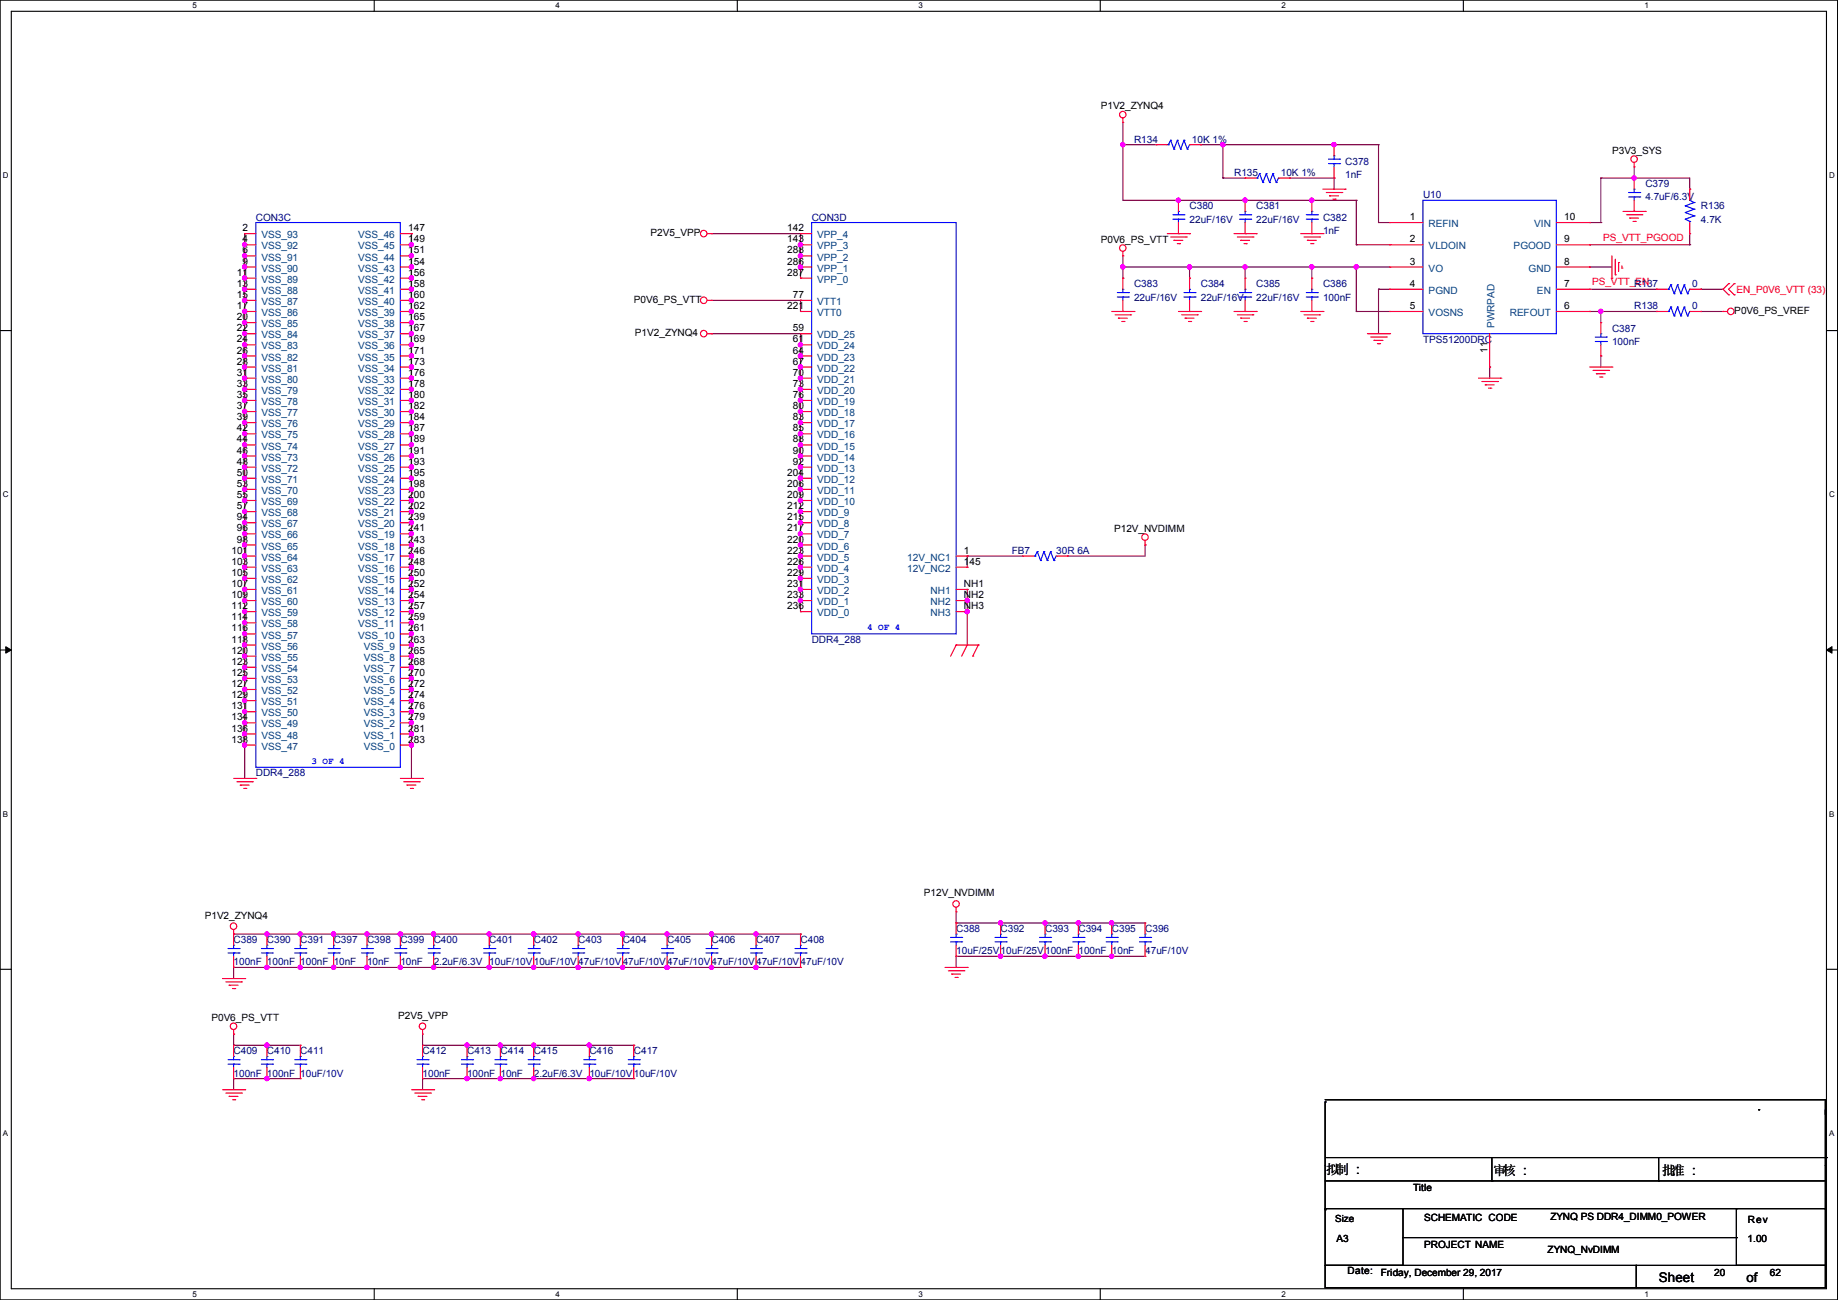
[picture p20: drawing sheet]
<svg xmlns="http://www.w3.org/2000/svg" width="420mm" height="297mm" viewBox="0 0 420 297" stroke-linecap="round" stroke-linejoin="round" font-family="sans-serif">
<defs><g id="words">
<g font-size="3">
<text x="303.1" y="268.2">拟制 :::</text>
<text x="303.1" y="268.2">拟制</text>
<text x="341.2" y="268.5">审核 :::</text>
<text x="341.2" y="268.5">审核</text>
<text x="379.8" y="268.5">批准 :::</text>
<text x="379.8" y="268.5">批准</text>
<text x="379" y="292.9">Sheet</text>
<text x="399.1" y="292.8">of</text>
</g>
<g font-size="2.3">
<text x="251.5" y="25">P1V2_ZYNQ4</text>
<text x="368.4" y="35.1">P3V3_SYS</text>
<text x="55.4" y="52.8">2</text>
<text x="93.3" y="52.8">147</text>
<text x="148.6" y="53.9">P2V5_VPP</text>
<text x="179.9" y="52.8">142</text>
<text x="322.1" y="50.3">1</text>
<text x="357.4" y="50.3">10</text>
<text x="55.4" y="57.9">6</text>
<text x="55.4" y="55.4">4</text>
<text x="93.3" y="57.9">151</text>
<text x="93.3" y="55.4">149</text>
<text x="179.9" y="55.4">143</text>
<text x="179.9" y="57.9">288</text>
<text x="251.5" y="55.5">P0V6_PS_VTT</text>
<text x="322.1" y="55.4">2</text>
<text x="357.4" y="55.4">9</text>
<text x="54.1" y="65.5">13</text>
<text x="54.1" y="63">11</text>
<text x="55.4" y="60.5">9</text>
<text x="93.3" y="65.5">158</text>
<text x="93.3" y="63">156</text>
<text x="93.3" y="60.5">154</text>
<text x="179.9" y="63">287</text>
<text x="179.9" y="60.5">286</text>
<text x="322.1" y="65.5">4</text>
<text x="322.1" y="60.5">3</text>
<text x="357.4" y="65.5">7</text>
<text x="357.4" y="60.5">8</text>
<text x="54.1" y="70.6">17</text>
<text x="54.1" y="68.1">15</text>
<text x="93.3" y="70.6">162</text>
<text x="93.3" y="68.1">160</text>
<text x="144.8" y="69.2">P0V6_PS_VTT</text>
<text x="179.9" y="70.6">221</text>
<text x="181.2" y="68.1">77</text>
<text x="322.1" y="70.6">5</text>
<text x="357.4" y="70.6">6</text>
<text x="396.3" y="71.7">P0V6_PS_VREF</text>
<text x="54.1" y="75.7">22</text>
<text x="54.1" y="73.2">20</text>
<text x="93.3" y="75.7">167</text>
<text x="93.3" y="73.2">165</text>
<text x="145.1" y="76.8">P1V2_ZYNQ4</text>
<text x="181.2" y="75.7">59</text>
<text x="54.1" y="83.3">28</text>
<text x="54.1" y="80.8">26</text>
<text x="54.1" y="78.2">24</text>
<text x="93.3" y="83.3">173</text>
<text x="93.3" y="80.8">171</text>
<text x="93.3" y="78.2">169</text>
<text x="181.2" y="83.3">67</text>
<text x="181.2" y="80.8">64</text>
<text x="181.2" y="78.2">61</text>
<text x="339.9" y="80.6" transform="rotate(-90 339.9 80.6)">11</text>
<text x="54.1" y="88.4">33</text>
<text x="54.1" y="85.9">31</text>
<text x="93.3" y="88.4">178</text>
<text x="93.3" y="85.9">176</text>
<text x="181.2" y="88.4">73</text>
<text x="181.2" y="85.9">70</text>
<text x="54.1" y="93.5">37</text>
<text x="54.1" y="90.9">35</text>
<text x="93.3" y="93.5">182</text>
<text x="93.3" y="90.9">180</text>
<text x="181.2" y="93.5">80</text>
<text x="181.2" y="90.9">76</text>
<text x="54.1" y="101.1">44</text>
<text x="54.1" y="98.6">42</text>
<text x="54.1" y="96">39</text>
<text x="93.3" y="101.1">189</text>
<text x="93.3" y="98.6">187</text>
<text x="93.3" y="96">184</text>
<text x="181.2" y="101.1">88</text>
<text x="181.2" y="98.6">85</text>
<text x="181.2" y="96">83</text>
<text x="54.1" y="106.2">48</text>
<text x="54.1" y="103.6">46</text>
<text x="93.3" y="106.2">193</text>
<text x="93.3" y="103.6">191</text>
<text x="181.2" y="106.2">92</text>
<text x="181.2" y="103.6">90</text>
<text x="54.1" y="113.8">55</text>
<text x="54.1" y="111.3">53</text>
<text x="54.1" y="108.7">50</text>
<text x="93.3" y="113.8">200</text>
<text x="93.3" y="111.3">198</text>
<text x="93.3" y="108.7">195</text>
<text x="179.9" y="113.8">209</text>
<text x="179.9" y="111.3">206</text>
<text x="179.9" y="108.7">204</text>
<text x="54.1" y="118.9">94</text>
<text x="54.1" y="116.3">57</text>
<text x="93.3" y="118.9">239</text>
<text x="93.3" y="116.3">202</text>
<text x="179.9" y="118.9">215</text>
<text x="179.9" y="116.3">212</text>
<text x="54.1" y="124">98</text>
<text x="54.1" y="121.4">96</text>
<text x="93.3" y="124">243</text>
<text x="93.3" y="121.4">241</text>
<text x="179.9" y="124">220</text>
<text x="179.9" y="121.4">217</text>
<text x="254.6" y="121.5">P12V_NVDIMM</text>
<text x="52.9" y="131.6">105</text>
<text x="52.9" y="129">103</text>
<text x="52.9" y="126.5">101</text>
<text x="93.3" y="131.6">250</text>
<text x="93.3" y="129">248</text>
<text x="93.3" y="126.5">246</text>
<text x="179.9" y="131.6">229</text>
<text x="179.9" y="129">226</text>
<text x="179.9" y="126.5">223</text>
<text x="220.3" y="126.5">1</text>
<text x="220.3" y="129">145</text>
<text x="52.9" y="136.7">109</text>
<text x="52.9" y="134.1">107</text>
<text x="93.3" y="136.7">254</text>
<text x="93.3" y="134.1">252</text>
<text x="179.9" y="136.7">233</text>
<text x="179.9" y="134.1">231</text>
<text x="220.3" y="134.1">NH1</text>
<text x="220.3" y="136.7">NH2</text>
<text x="52.9" y="141.7">114</text>
<text x="52.9" y="139.2">112</text>
<text x="93.3" y="141.7">259</text>
<text x="93.3" y="139.2">257</text>
<text x="179.9" y="139.2">236</text>
<text x="220.3" y="139.2">NH3</text>
<text x="52.9" y="149.4">120</text>
<text x="52.9" y="146.8">118</text>
<text x="52.9" y="144.3">116</text>
<text x="93.3" y="149.4">265</text>
<text x="93.3" y="146.8">263</text>
<text x="93.3" y="144.3">261</text>
<text x="52.9" y="154.4">125</text>
<text x="52.9" y="151.9">123</text>
<text x="93.3" y="154.4">270</text>
<text x="93.3" y="151.9">268</text>
<text x="52.9" y="159.5">129</text>
<text x="52.9" y="157">127</text>
<text x="93.3" y="159.5">274</text>
<text x="93.3" y="157">272</text>
<text x="52.9" y="167.1">136</text>
<text x="52.9" y="164.6">134</text>
<text x="52.9" y="162.1">131</text>
<text x="93.3" y="167.1">281</text>
<text x="93.3" y="164.6">279</text>
<text x="93.3" y="162.1">276</text>
<text x="52.9" y="169.7">138</text>
<text x="93.3" y="169.7">283</text>
<text x="46.8" y="209.9">P1V2_ZYNQ4</text>
<text x="211.1" y="204.8">P12V_NVDIMM</text>
<text x="48.3" y="233.3">P0V6_PS_VTT</text>
<text x="91" y="232.7">P2V5_VPP</text>
<text x="322.9" y="272.1">Title</text>
<text x="325.4" y="279">SCHEMATIC CODE</text>
<text x="354.3" y="278.7">ZYNQ PS DDR4_DIMM0_POWER</text>
<text x="399.4" y="279.5">Rev</text>
<text x="305.4" y="283.8">A3</text>
<text x="325.4" y="285.1">PROJECT NAME</text>
<text x="353.6" y="286.3">ZYNQ_NvDIMM</text>
<text x="399.4" y="283.8">1.00</text>
<text x="307.9" y="291.2">Date:</text>
<text x="315.5" y="291.4">Friday, December 29, 2017</text>
<text x="391.7" y="291.4">20</text>
<text x="404.4" y="291.4">62</text>
</g>
<g font-size="2.3" fill="#000080">
<text x="259.1" y="32.6">R134</text>
<text x="272.3" y="32.6">10K 1%</text>
<text x="282" y="40.2">R135</text>
<text x="292.7" y="40.2">10K 1%</text>
<text x="307.4" y="37.7">C378</text>
<text x="307.4" y="40.7">1nF</text>
<text x="271.8" y="47.8">C380</text>
<text x="287.1" y="47.8">C381</text>
<text x="325.2" y="45.3">U10</text>
<text x="376" y="42.8">C379</text>
<text x="376" y="45.8">4.7uF/6.3V</text>
<text x="388.7" y="47.8">R136</text>
<text x="58.5" y="50.4">CON3C</text>
<text x="185.5" y="50.4">CON3D</text>
<text x="271.8" y="50.9">22uF/16V</text>
<text x="287.1" y="50.9">22uF/16V</text>
<text x="302.3" y="50.4">C382</text>
<text x="302.3" y="53.4">1nF</text>
<text x="388.7" y="50.9">4.7K</text>
<text x="259.1" y="65.6">C383</text>
<text x="274.4" y="65.6">C384</text>
<text x="287.1" y="65.6">C385</text>
<text x="302.3" y="65.6">C386</text>
<text x="373.4" y="65.6">R137</text>
<text x="386.7" y="65.6">0</text>
<text x="259.1" y="68.7">22uF/16V</text>
<text x="274.4" y="68.7">22uF/16V</text>
<text x="287.1" y="68.7">22uF/16V</text>
<text x="302.3" y="68.7">100nF</text>
<text x="373.4" y="70.7">R138</text>
<text x="386.7" y="70.7">0</text>
<text x="368.4" y="75.8">C387</text>
<text x="325.2" y="78.3">TPS51200DRC</text>
<text x="368.4" y="78.8">100nF</text>
<text x="231.2" y="126.6">FB7</text>
<text x="241.4" y="126.6">30R 6A</text>
<text x="185.5" y="146.9">DDR4_288</text>
<text x="58.5" y="177.4">DDR4_288</text>
<text x="53.4" y="215.5">C389</text>
<text x="61" y="215.5">C390</text>
<text x="68.6" y="215.5">C391</text>
<text x="76.2" y="215.5">C397</text>
<text x="83.9" y="215.5">C398</text>
<text x="91.5" y="215.5">C399</text>
<text x="99.1" y="215.5">C400</text>
<text x="111.8" y="215.5">C401</text>
<text x="122" y="215.5">C402</text>
<text x="132.1" y="215.5">C403</text>
<text x="142.3" y="215.5">C404</text>
<text x="152.5" y="215.5">C405</text>
<text x="162.6" y="215.5">C406</text>
<text x="172.8" y="215.5">C407</text>
<text x="182.9" y="215.5">C408</text>
<text x="218.5" y="212.9">C388</text>
<text x="228.7" y="212.9">C392</text>
<text x="238.8" y="212.9">C393</text>
<text x="246.4" y="212.9">C394</text>
<text x="254.1" y="212.9">C395</text>
<text x="261.7" y="212.9">C396</text>
<text x="53.4" y="220.6">100nF</text>
<text x="61" y="220.6">100nF</text>
<text x="68.6" y="220.6">100nF</text>
<text x="76.2" y="220.6">10nF</text>
<text x="83.9" y="220.6">10nF</text>
<text x="91.5" y="220.6">10nF</text>
<text x="99.1" y="220.6">2.2uF/6.3V</text>
<text x="111.8" y="220.6">10uF/10V</text>
<text x="122" y="220.6">10uF/10V</text>
<text x="132.1" y="220.6">47uF/10V</text>
<text x="142.3" y="220.6">47uF/10V</text>
<text x="152.5" y="220.6">47uF/10V</text>
<text x="162.6" y="220.6">47uF/10V</text>
<text x="172.8" y="220.6">47uF/10V</text>
<text x="182.9" y="220.6">47uF/10V</text>
<text x="218.5" y="218">10uF/25V</text>
<text x="228.7" y="218">10uF/25V</text>
<text x="238.8" y="218">100nF</text>
<text x="246.4" y="218">100nF</text>
<text x="254.1" y="218">10nF</text>
<text x="261.7" y="218">47uF/10V</text>
<text x="53.4" y="240.9">C409</text>
<text x="53.4" y="246">100nF</text>
<text x="61" y="240.9">C410</text>
<text x="61" y="246">100nF</text>
<text x="68.6" y="240.9">C411</text>
<text x="68.6" y="246">10uF/10V</text>
<text x="96.6" y="240.9">C412</text>
<text x="96.6" y="246">100nF</text>
<text x="106.7" y="240.9">C413</text>
<text x="106.7" y="246">100nF</text>
<text x="114.4" y="240.9">C414</text>
<text x="114.4" y="246">10nF</text>
<text x="122" y="240.9">C415</text>
<text x="122" y="246">2.2uF/6.3V</text>
<text x="134.7" y="240.9">C416</text>
<text x="134.7" y="246">10uF/10V</text>
<text x="144.8" y="240.9">C417</text>
<text x="144.8" y="246">10uF/10V</text>
</g>
<g font-size="2.3" fill="#004080">
<text x="326.5" y="51.9">REFIN</text>
<text x="350.6" y="51.9">VIN</text>
<text x="59.7" y="59.5">VSS_91</text>
<text x="59.7" y="57">VSS_92</text>
<text x="59.7" y="54.4">VSS_93</text>
<text x="81.8" y="59.5">VSS_44</text>
<text x="81.8" y="57">VSS_45</text>
<text x="81.8" y="54.4">VSS_46</text>
<text x="186.7" y="54.4">VPP_4</text>
<text x="186.7" y="57">VPP_3</text>
<text x="186.7" y="59.5">VPP_2</text>
<text x="326.5" y="57">VLDOIN</text>
<text x="345.9" y="57">PGOOD</text>
<text x="59.7" y="64.6">VSS_89</text>
<text x="59.7" y="62.1">VSS_90</text>
<text x="81.8" y="64.6">VSS_42</text>
<text x="81.8" y="62.1">VSS_43</text>
<text x="186.7" y="64.6">VPP_0</text>
<text x="186.7" y="62.1">VPP_1</text>
<text x="326.5" y="62.1">VO</text>
<text x="349.3" y="62.1">GND</text>
<text x="59.7" y="69.7">VSS_87</text>
<text x="59.7" y="67.1">VSS_88</text>
<text x="81.8" y="69.7">VSS_40</text>
<text x="81.8" y="67.1">VSS_41</text>
<text x="186.7" y="69.7">VTT1</text>
<text x="326.5" y="67.1">PGND</text>
<text x="351.2" y="67.1">EN</text>
<text x="59.7" y="77.3">VSS_84</text>
<text x="59.7" y="74.8">VSS_85</text>
<text x="59.7" y="72.2">VSS_86</text>
<text x="81.8" y="77.3">VSS_37</text>
<text x="81.8" y="74.8">VSS_38</text>
<text x="81.8" y="72.2">VSS_39</text>
<text x="186.7" y="72.2">VTT0</text>
<text x="186.7" y="77.3">VDD_25</text>
<text x="326.5" y="72.2">VOSNS</text>
<text x="341.5" y="75" transform="rotate(-90 341.5 75)">PWRPAD</text>
<text x="345" y="72.2">REFOUT</text>
<text x="59.7" y="82.4">VSS_82</text>
<text x="59.7" y="79.8">VSS_83</text>
<text x="81.8" y="82.4">VSS_35</text>
<text x="81.8" y="79.8">VSS_36</text>
<text x="186.7" y="82.4">VDD_23</text>
<text x="186.7" y="79.8">VDD_24</text>
<text x="59.7" y="87.5">VSS_80</text>
<text x="59.7" y="84.9">VSS_81</text>
<text x="81.8" y="87.5">VSS_33</text>
<text x="81.8" y="84.9">VSS_34</text>
<text x="186.7" y="87.5">VDD_21</text>
<text x="186.7" y="84.9">VDD_22</text>
<text x="59.7" y="95.1">VSS_77</text>
<text x="59.7" y="92.5">VSS_78</text>
<text x="59.7" y="90">VSS_79</text>
<text x="81.8" y="95.1">VSS_30</text>
<text x="81.8" y="92.5">VSS_31</text>
<text x="81.8" y="90">VSS_32</text>
<text x="186.7" y="95.1">VDD_18</text>
<text x="186.7" y="92.5">VDD_19</text>
<text x="186.7" y="90">VDD_20</text>
<text x="59.7" y="100.2">VSS_75</text>
<text x="59.7" y="97.6">VSS_76</text>
<text x="81.8" y="100.2">VSS_28</text>
<text x="81.8" y="97.6">VSS_29</text>
<text x="186.7" y="100.2">VDD_16</text>
<text x="186.7" y="97.6">VDD_17</text>
<text x="59.7" y="107.8">VSS_72</text>
<text x="59.7" y="105.2">VSS_73</text>
<text x="59.7" y="102.7">VSS_74</text>
<text x="81.8" y="107.8">VSS_25</text>
<text x="81.8" y="105.2">VSS_26</text>
<text x="81.8" y="102.7">VSS_27</text>
<text x="186.7" y="107.8">VDD_13</text>
<text x="186.7" y="105.2">VDD_14</text>
<text x="186.7" y="102.7">VDD_15</text>
<text x="59.7" y="112.9">VSS_70</text>
<text x="59.7" y="110.3">VSS_71</text>
<text x="81.8" y="112.9">VSS_23</text>
<text x="81.8" y="110.3">VSS_24</text>
<text x="186.7" y="112.9">VDD_11</text>
<text x="186.7" y="110.3">VDD_12</text>
<text x="59.7" y="117.9">VSS_68</text>
<text x="59.7" y="115.4">VSS_69</text>
<text x="81.8" y="117.9">VSS_21</text>
<text x="81.8" y="115.4">VSS_22</text>
<text x="186.7" y="117.9">VDD_9</text>
<text x="186.7" y="115.4">VDD_10</text>
<text x="59.7" y="125.6">VSS_65</text>
<text x="59.7" y="123">VSS_66</text>
<text x="59.7" y="120.5">VSS_67</text>
<text x="81.8" y="125.6">VSS_18</text>
<text x="81.8" y="123">VSS_19</text>
<text x="81.8" y="120.5">VSS_20</text>
<text x="186.7" y="125.6">VDD_6</text>
<text x="186.7" y="123">VDD_7</text>
<text x="186.7" y="120.5">VDD_8</text>
<text x="59.7" y="130.6">VSS_63</text>
<text x="59.7" y="128.1">VSS_64</text>
<text x="81.8" y="130.6">VSS_16</text>
<text x="81.8" y="128.1">VSS_17</text>
<text x="186.7" y="130.6">VDD_4</text>
<text x="186.7" y="128.1">VDD_5</text>
<text x="207.3" y="128.1">12V_NC1</text>
<text x="207.3" y="130.6">12V_NC2</text>
<text x="59.7" y="135.7">VSS_61</text>
<text x="59.7" y="133.2">VSS_62</text>
<text x="81.8" y="135.7">VSS_14</text>
<text x="81.8" y="133.2">VSS_15</text>
<text x="186.7" y="135.7">VDD_2</text>
<text x="186.7" y="133.2">VDD_3</text>
<text x="212.7" y="135.7">NH1</text>
<text x="59.7" y="143.3">VSS_58</text>
<text x="59.7" y="140.8">VSS_59</text>
<text x="59.7" y="138.3">VSS_60</text>
<text x="81.8" y="143.3">VSS_11</text>
<text x="81.8" y="140.8">VSS_12</text>
<text x="81.8" y="138.3">VSS_13</text>
<text x="186.7" y="140.8">VDD_0</text>
<text x="186.7" y="138.3">VDD_1</text>
<text x="212.7" y="138.3">NH2</text>
<text x="212.7" y="140.8">NH3</text>
<text x="59.7" y="148.4">VSS_56</text>
<text x="59.7" y="145.9">VSS_57</text>
<text x="81.8" y="145.9">VSS_10</text>
<text x="83.1" y="148.4">VSS_9</text>
<text x="59.7" y="153.5">VSS_54</text>
<text x="59.7" y="151">VSS_55</text>
<text x="83.1" y="153.5">VSS_7</text>
<text x="83.1" y="151">VSS_8</text>
<text x="59.7" y="161.1">VSS_51</text>
<text x="59.7" y="158.6">VSS_52</text>
<text x="59.7" y="156">VSS_53</text>
<text x="83.1" y="161.1">VSS_4</text>
<text x="83.1" y="158.6">VSS_5</text>
<text x="83.1" y="156">VSS_6</text>
<text x="59.7" y="166.2">VSS_49</text>
<text x="59.7" y="163.7">VSS_50</text>
<text x="83.1" y="166.2">VSS_2</text>
<text x="83.1" y="163.7">VSS_3</text>
<text x="59.7" y="171.3">VSS_47</text>
<text x="59.7" y="168.7">VSS_48</text>
<text x="83.1" y="171.3">VSS_0</text>
<text x="83.1" y="168.7">VSS_1</text>
</g>
<g font-size="2.3" fill="#f00">
<text x="366.3" y="55">PS_VTT_PGOOD</text>
<text x="363.8" y="65.2">PS_VTT_EN</text>
<text x="396.8" y="66.9">EN_P0V6_VTT (33)</text>
</g>
<text font-size="2.2" x="305.1" y="279.2">Size</text>
<g font-size="2.1" fill="#00f">
<text x="198.1" y="144">4 OF 4</text>
<text x="71.2" y="174.5">3 OF 4</text>
</g>
<g font-size="1.8">
<text x="44" y="1.9">5</text>
<text x="127" y="1.9">4</text>
<text x="209.9" y="1.9">3</text>
<text x="292.9" y="1.9">2</text>
<text x="375.8" y="1.9">1</text>
<text x=".7" y="40.6">D</text>
<text x="418" y="40.6">D</text>
<text x=".7" y="113.6">C</text>
<text x="418" y="113.6">C</text>
<text x=".7" y="186.6">B</text>
<text x="418" y="186.6">B</text>
<text x=".7" y="259.5">A</text>
<text x="418" y="259.5">A</text>
<text x="44" y="296.3">5</text>
<text x="127" y="296.3">4</text>
<text x="209.9" y="296.3">3</text>
<text x="292.9" y="296.3">2</text>
<text x="375.8" y="296.3">1</text>
</g>
</g></defs>
<path d="M0 0h419.9v297h-419.9zM2.6 2.6h414.8v291.8h-414.8z" fill="none" stroke="#000" stroke-width=".25"/>
<g fill="#fff">
<path d="M44 .3h1v2h-1z"/>
<path d="M44 294.7h1v2h-1z"/>
</g>
<path d="M85.5 0v2.6M85.5 294.4v2.6" fill="none" stroke="#000" stroke-width=".25"/>
<g fill="#fff">
<path d="M127 .3h.9v2h-.9z"/>
<path d="M127 294.7h.9v2h-.9z"/>
</g>
<path d="M168.5 0v2.6M168.5 294.4v2.6" fill="none" stroke="#000" stroke-width=".25"/>
<g fill="#fff">
<path d="M209.9 .3h1v2h-1z"/>
<path d="M209.9 294.7h1v2h-1z"/>
</g>
<path d="M251.4 0v2.6M251.4 294.4v2.6" fill="none" stroke="#000" stroke-width=".25"/>
<g fill="#fff">
<path d="M292.9 .3h.9v2h-.9z"/>
<path d="M292.9 294.7h.9v2h-.9z"/>
</g>
<path d="M334.4 0v2.6M334.4 294.4v2.6" fill="none" stroke="#000" stroke-width=".25"/>
<g fill="#fff">
<path d="M375.8 .3h1v2h-1z"/>
<path d="M375.8 294.7h1v2h-1z"/>
<path d="M.7 39h1.2v2h-1.2z"/>
<path d="M418 39h1.3v2h-1.3z"/>
<path d="M.7 112h1.2v2h-1.2z"/>
<path d="M418 112h1.3v2h-1.3z"/>
</g>
<path d="M0 75.5h2.6M417.4 75.5h2.5" fill="none" stroke="#000" stroke-width=".25"/>
<g fill="#fff">
<path d="M.7 185h1.2v1.9h-1.2z"/>
<path d="M418 185h1.2v1.9h-1.2z"/>
</g>
<path d="M0 148.5h2.6M417.4 148.5h2.5" fill="none" stroke="#000" stroke-width=".25"/>
<path d="M1.3 147.7l1.3 .8-1.3 .7zM417.4 148.5l1.2-.8v1.5z" fill="#000" stroke="#000" stroke-width=".23"/>
<g fill="#fff">
<path d="M.7 257.9h1.2v2h-1.2z"/>
<path d="M418 257.9h1.2v2h-1.2z"/>
</g>
<g fill="none" stroke="#000" stroke-width=".25">
<path d="M0 221.4h2.6M417.4 221.4h2.5M302.8 251.8h.1M302.8 251.8v24.6M302.8 251.2h114.3M401.9 253.5h.1M417.1 251.2h.1M417.1 251.2v24.9M302.8 276.1h17.8v13h-17.8zM302.8 276.4h.1M302.8 269.8h114.3M303.1 264.5h114.3"/>
<path d="M320.6 276.1h76.2M340.9 269.8h.1M340.9 264.5v5.3M379 269.8h.1M379 264.5v5.3M396.8 276.1h20.3v13h-20.3zM396.8 276.1h.1M417.1 269.8h.1M417.1 266.2h.1M417.1 276.1h.1M417.4 264.5h.1M302.8 289.1h71.1v5.1h-71.1z"/>
<path d="M320.6 282.7h76.2M373.9 289.1h43.2v5.1h-43.2zM396.8 282.7h.1"/>
</g>
<g fill="none" stroke="#800040" stroke-width=".25">
<path d="M256.6 33.1h.1M256.6 33.1h7.6M256.6 28v17.8h53.3M274.4 33.1h.1M274.4 33.1h40.6M279.4 33.1h.1M279.4 33.1v7.6M304.8 33.1h.1M315 33.1h.1M315 33.1v17.7M373.4 38.1v2.6M55.9 53.4h.1"/>
<path d="M55.9 55.9h.1M55.9 58.5h.1M55.9 53.4v124.4M94 53.4h.1M94 55.9h.1M94 58.5h.1M94 53.4v124.4M162.6 53.4h20.3M182.9 53.4h.1M182.9 55.9h.1M182.9 58.5h.1M182.9 53.4v10.1"/>
<path d="M256.6 58.5v5M269.3 45.8h.1M279.4 40.7h.1M279.4 40.7h5.1M284.5 45.8h.1M294.7 40.7h.1M294.7 40.7h10.1M299.8 45.8h.1M304.8 40.7h.1M304.8 40.7v2.5M309.9 55.9h.1M309.9 45.8h.1"/>
<path d="M309.9 55.9h7.6M309.9 45.8v10.1M315 50.8h.1M315 50.8h2.5M363.3 50.8h.1M363.3 55.9h.1M363.3 55.9h22.8M363.3 50.8h2.5M365.8 50.8h.1M365.8 40.7h.1M365.8 40.7h20.3v2.5M365.8 40.7v10.1"/>
<path d="M373.4 40.7h.1M386.1 43.2h.1M386.1 55.9h.1M386.1 53.4v2.5M55.9 61h.1M55.9 63.5h.1M55.9 66.1h.1M55.9 68.6h.1M55.9 71.2h.1M55.9 73.7h.1M55.9 76.2h.1M55.9 78.8h.1"/>
<path d="M94 61h.1M94 63.5h.1M94 66.1h.1M94 68.6h.1M94 71.2h.1M94 73.7h.1M94 76.2h.1M94 78.8h.1M162.6 76.2h.1M162.6 76.2h20.3M162.6 68.6h20.3M182.9 68.6h.1"/>
<path d="M182.9 76.2h.1M182.9 61h.1M182.9 78.8h.1M182.9 68.6v2.6M182.9 76.2v63.5M256.6 61h.1M256.6 63.5h.1M256.6 61h60.9M271.8 61h.1M271.8 63.5h.1M271.8 61v2.5M284.5 61h.1"/>
<path d="M284.5 61v2.5M299.8 61h.1M299.8 61v2.5M309.9 61h.1M309.9 71.2h.1M309.9 61v10.2M309.9 71.2h7.6M315 66.1h.1M315 66.1v10.1M315 66.1h2.5M363.3 71.2h.1M363.3 61h.1"/>
<path d="M363.3 61h5M363.3 71.2h15.2M363.3 66.1h15.2M365.8 71.2h.1M365.8 71.2v2.5M378.5 71.2h.1M378.5 66.1h.1M388.7 71.2h.1M388.7 66.1h.1M388.7 71.2h5M388.7 66.1h5M55.9 81.3h.1"/>
<path d="M55.9 83.9h.1M55.9 86.4h.1M55.9 88.9h.1M55.9 91.5h.1M55.9 94h.1M55.9 96.6h.1M55.9 99.1h.1M94 81.3h.1M94 83.9h.1M94 86.4h.1M94 88.9h.1M94 91.5h.1"/>
<path d="M94 94h.1M94 96.6h.1M94 99.1h.1M182.9 81.3h.1M182.9 83.9h.1M182.9 86.4h.1M182.9 88.9h.1M182.9 91.5h.1M182.9 94h.1M182.9 96.6h.1M182.9 99.1h.1M340.4 83.9h.1"/>
<path d="M340.4 83.9v2.5M365.8 81.3h.1M365.8 81.3v2.6M55.9 101.6h.1M55.9 104.2h.1M55.9 106.7h.1M55.9 109.3h.1M55.9 111.8h.1M55.9 114.3h.1M55.9 116.9h.1M55.9 119.4h.1M94 101.6h.1"/>
<path d="M94 104.2h.1M94 106.7h.1M94 109.3h.1M94 111.8h.1M94 114.3h.1M94 116.9h.1M94 119.4h.1M182.9 101.6h.1M182.9 104.2h.1M182.9 106.7h.1M182.9 109.3h.1M182.9 111.8h.1"/>
<path d="M182.9 114.3h.1M182.9 116.9h.1M182.9 119.4h.1M55.9 122h.1M55.9 124.5h.1M55.9 127h.1M55.9 129.6h.1M55.9 132.1h.1M55.9 134.7h.1M55.9 137.2h.1M55.9 139.7h.1M94 122h.1"/>
<path d="M94 124.5h.1M94 127h.1M94 129.6h.1M94 132.1h.1M94 134.7h.1M94 137.2h.1M94 139.7h.1M182.9 122h.1M182.9 124.5h.1M182.9 127h.1M182.9 129.6h.1M182.9 132.1h.1"/>
<path d="M182.9 134.7h.1M182.9 137.2h.1M221 127h.1M221 134.7h.1M221 137.2h.1M221 139.7h.1M221 127v2.6M221 134.7v12.7M221 127h12.7M243.9 127h.1M261.7 124.5h.1M261.7 124.5v2.5h-17.8"/>
<path d="M55.9 142.3h.1M55.9 144.8h.1M55.9 147.4h.1M55.9 149.9h.1M55.9 152.4h.1M55.9 155h.1M55.9 157.5h.1M94 142.3h.1M94 144.8h.1M94 147.4h.1M94 149.9h.1M94 152.4h.1"/>
<path d="M94 155h.1M94 157.5h.1M55.9 160.1h.1M55.9 162.6h.1M55.9 165.1h.1M55.9 167.7h.1M55.9 170.2h.1M94 160.1h.1M94 162.6h.1M94 165.1h.1M94 167.7h.1M94 170.2h.1"/>
<path d="M53.4 213.4h.1M53.4 213.4h129.5M61 213.4h.1M76.2 213.4h.1M83.9 213.4h.1M91.5 213.4h.1M99.1 213.4h.1M111.8 213.4h.1M132.1 213.4h.1M142.3 213.4h.1M152.4 213.4h.1M162.6 213.4h.1"/>
<path d="M172.8 213.4h.1M182.9 213.4h.1M218.5 218.5h.1M218.5 210.9h.1M218.5 210.9h43.2M218.5 218.5h43.2M218.5 208.3v2.6M218.5 218.5v2.5M228.6 210.9h.1M228.6 218.5h.1M238.8 210.9h.1M238.8 218.5h.1"/>
<path d="M246.4 210.9h.1M246.4 218.5h.1M254 210.9h.1M254 218.5h.1M53.4 238.8h.1M53.4 236.3h.1M53.4 221h.1M53.4 238.8h15.2M53.4 221v2.6M53.4 236.3v2.5M53.4 221h129.5M61 221h.1"/>
<path d="M61 238.8h.1M76.2 221h.1M83.9 221h.1M91.5 221h.1M96.6 238.8h.1M96.6 238.8h48.2M96.6 236.3v2.5M99.1 221h.1M106.7 238.8h.1M111.8 221h.1M114.3 238.8h.1M122 238.8h.1"/>
<path d="M132.1 221h.1M134.7 238.8h.1M142.3 221h.1M144.8 238.8h.1M152.4 221h.1M162.6 221h.1M172.8 221h.1M182.9 221h.1M53.4 246.4h.1M53.4 246.4h15.2M53.4 246.4v2.6M61 246.4h.1"/>
<path d="M96.6 246.4h.1M96.6 246.4h48.2M96.6 246.4v2.6M106.7 246.4h.1M114.3 246.4h.1M122 246.4h.1M134.7 246.4h.1"/>
</g>
<g fill="#f0f" stroke="#f0f" stroke-width=".25">
<circle cx="182.9" cy="78.8" r=".49"/>
<circle cx="94" cy="58.4" r=".49"/>
<circle cx="94" cy="55.9" r=".49"/>
<circle cx="94" cy="63.5" r=".49"/>
<circle cx="94" cy="61" r=".49"/>
<circle cx="94" cy="66.1" r=".49"/>
<circle cx="94" cy="71.1" r=".49"/>
<circle cx="94" cy="68.6" r=".49"/>
<circle cx="94" cy="73.7" r=".49"/>
<circle cx="94" cy="78.8" r=".49"/>
<circle cx="94" cy="76.2" r=".49"/>
<circle cx="94" cy="83.8" r=".49"/>
<circle cx="94" cy="81.3" r=".49"/>
<circle cx="94" cy="86.4" r=".49"/>
<circle cx="94" cy="91.5" r=".49"/>
<circle cx="94" cy="88.9" r=".49"/>
<circle cx="94" cy="96.5" r=".49"/>
<circle cx="94" cy="94" r=".49"/>
<circle cx="94" cy="101.6" r=".49"/>
<circle cx="94" cy="99.1" r=".49"/>
<circle cx="94" cy="106.7" r=".49"/>
<circle cx="94" cy="104.2" r=".49"/>
<circle cx="94" cy="109.2" r=".49"/>
<circle cx="94" cy="114.3" r=".49"/>
<circle cx="94" cy="111.8" r=".49"/>
<circle cx="94" cy="116.9" r=".49"/>
<circle cx="94" cy="119.4" r=".49"/>
<circle cx="94" cy="121.9" r=".49"/>
<circle cx="94" cy="127" r=".49"/>
<circle cx="94" cy="124.5" r=".49"/>
<circle cx="94" cy="129.6" r=".49"/>
<circle cx="94" cy="134.6" r=".49"/>
<circle cx="94" cy="132.1" r=".49"/>
<circle cx="94" cy="137.2" r=".49"/>
<circle cx="94" cy="142.3" r=".49"/>
<circle cx="94" cy="139.7" r=".49"/>
<circle cx="94" cy="144.8" r=".49"/>
<circle cx="94" cy="147.3" r=".49"/>
<circle cx="94" cy="152.4" r=".49"/>
<circle cx="94" cy="149.9" r=".49"/>
<circle cx="94" cy="157.5" r=".49"/>
<circle cx="94" cy="155" r=".49"/>
<circle cx="94" cy="162.6" r=".49"/>
<circle cx="94" cy="160" r=".49"/>
<circle cx="94" cy="165.1" r=".49"/>
<circle cx="94" cy="170.2" r=".49"/>
<circle cx="94" cy="167.7" r=".49"/>
<circle cx="55.9" cy="58.4" r=".49"/>
<circle cx="55.9" cy="55.9" r=".49"/>
<circle cx="55.9" cy="63.5" r=".49"/>
<circle cx="55.9" cy="61" r=".49"/>
<circle cx="55.9" cy="66.1" r=".49"/>
<circle cx="55.9" cy="68.6" r=".49"/>
<circle cx="55.9" cy="73.7" r=".49"/>
<circle cx="55.9" cy="71.1" r=".49"/>
<circle cx="55.9" cy="78.8" r=".49"/>
<circle cx="55.9" cy="76.2" r=".49"/>
<circle cx="55.9" cy="83.8" r=".49"/>
<circle cx="55.9" cy="81.3" r=".49"/>
<circle cx="55.9" cy="86.4" r=".49"/>
<circle cx="55.9" cy="88.9" r=".49"/>
<circle cx="55.9" cy="91.5" r=".49"/>
<circle cx="55.9" cy="96.5" r=".49"/>
<circle cx="55.9" cy="94" r=".49"/>
<circle cx="55.9" cy="101.6" r=".49"/>
<circle cx="55.9" cy="99.1" r=".49"/>
<circle cx="55.9" cy="104.2" r=".49"/>
<circle cx="55.9" cy="106.7" r=".49"/>
<circle cx="55.9" cy="109.2" r=".49"/>
<circle cx="55.9" cy="114.3" r=".49"/>
<circle cx="55.9" cy="111.8" r=".49"/>
<circle cx="55.9" cy="116.9" r=".49"/>
<circle cx="55.9" cy="119.4" r=".49"/>
<circle cx="55.9" cy="121.9" r=".49"/>
<circle cx="55.9" cy="124.5" r=".49"/>
<circle cx="55.9" cy="129.6" r=".49"/>
<circle cx="55.9" cy="127" r=".49"/>
<circle cx="55.9" cy="134.6" r=".49"/>
<circle cx="55.9" cy="132.1" r=".49"/>
<circle cx="55.9" cy="137.2" r=".49"/>
<circle cx="55.9" cy="142.3" r=".49"/>
<circle cx="55.9" cy="139.7" r=".49"/>
<circle cx="55.9" cy="144.8" r=".49"/>
<circle cx="55.9" cy="147.3" r=".49"/>
<circle cx="55.9" cy="152.4" r=".49"/>
<circle cx="55.9" cy="149.9" r=".49"/>
<circle cx="55.9" cy="157.5" r=".49"/>
<circle cx="55.9" cy="155" r=".49"/>
<circle cx="55.9" cy="162.6" r=".49"/>
<circle cx="55.9" cy="160" r=".49"/>
<circle cx="55.9" cy="165.1" r=".49"/>
<circle cx="55.9" cy="170.2" r=".49"/>
<circle cx="55.9" cy="167.7" r=".49"/>
<circle cx="182.9" cy="58.4" r=".49"/>
<circle cx="182.9" cy="55.9" r=".49"/>
<circle cx="182.9" cy="61" r=".49"/>
<circle cx="182.9" cy="83.8" r=".49"/>
<circle cx="182.9" cy="81.3" r=".49"/>
<circle cx="182.9" cy="86.4" r=".49"/>
<circle cx="182.9" cy="91.5" r=".49"/>
<circle cx="182.9" cy="88.9" r=".49"/>
<circle cx="182.9" cy="96.5" r=".49"/>
<circle cx="182.9" cy="94" r=".49"/>
<circle cx="182.9" cy="99.1" r=".49"/>
<circle cx="182.9" cy="104.2" r=".49"/>
<circle cx="182.9" cy="101.6" r=".49"/>
<circle cx="182.9" cy="106.7" r=".49"/>
<circle cx="182.9" cy="109.2" r=".49"/>
<circle cx="182.9" cy="114.3" r=".49"/>
<circle cx="182.9" cy="111.8" r=".49"/>
<circle cx="182.9" cy="116.9" r=".49"/>
<circle cx="182.9" cy="121.9" r=".49"/>
<circle cx="182.9" cy="119.4" r=".49"/>
<circle cx="182.9" cy="127" r=".49"/>
<circle cx="182.9" cy="124.5" r=".49"/>
<circle cx="182.9" cy="129.6" r=".49"/>
<circle cx="182.9" cy="134.6" r=".49"/>
<circle cx="182.9" cy="132.1" r=".49"/>
<circle cx="182.9" cy="137.2" r=".49"/>
<circle cx="221" cy="139.7" r=".49"/>
<circle cx="221" cy="137.2" r=".49"/>
<circle cx="269.3" cy="45.7" r=".49"/>
<circle cx="271.8" cy="61" r=".49"/>
<circle cx="256.6" cy="61" r=".49"/>
<circle cx="304.8" cy="33" r=".49"/>
<circle cx="299.7" cy="61" r=".49"/>
<circle cx="284.5" cy="61" r=".49"/>
<circle cx="309.9" cy="61" r=".49"/>
<circle cx="365.8" cy="71.1" r=".49"/>
<circle cx="279.4" cy="33" r=".49"/>
<circle cx="373.4" cy="40.7" r=".49"/>
<circle cx="256.6" cy="33" r=".49"/>
<circle cx="299.7" cy="45.7" r=".49"/>
<circle cx="284.5" cy="45.7" r=".49"/>
<circle cx="61" cy="246.4" r=".49"/>
<circle cx="61" cy="238.8" r=".49"/>
<circle cx="68.6" cy="213.4" r=".49"/>
<circle cx="68.6" cy="221" r=".49"/>
<circle cx="61" cy="213.4" r=".49"/>
<circle cx="61" cy="221" r=".49"/>
<circle cx="111.8" cy="213.4" r=".49"/>
<circle cx="99.1" cy="213.4" r=".49"/>
<circle cx="111.8" cy="221" r=".49"/>
<circle cx="99.1" cy="221" r=".49"/>
<circle cx="83.8" cy="221" r=".49"/>
<circle cx="76.2" cy="221" r=".49"/>
<circle cx="83.8" cy="213.4" r=".49"/>
<circle cx="76.2" cy="213.4" r=".49"/>
<circle cx="91.5" cy="221" r=".49"/>
<circle cx="91.5" cy="213.4" r=".49"/>
<circle cx="121.9" cy="221" r=".49"/>
<circle cx="121.9" cy="213.4" r=".49"/>
<circle cx="228.6" cy="210.8" r=".49"/>
<circle cx="238.8" cy="210.8" r=".49"/>
<circle cx="246.4" cy="210.8" r=".49"/>
<circle cx="254" cy="210.8" r=".49"/>
<circle cx="228.6" cy="218.5" r=".49"/>
<circle cx="238.8" cy="218.5" r=".49"/>
<circle cx="246.4" cy="218.5" r=".49"/>
<circle cx="254" cy="218.5" r=".49"/>
<circle cx="106.7" cy="246.4" r=".49"/>
<circle cx="114.3" cy="246.4" r=".49"/>
<circle cx="121.9" cy="246.4" r=".49"/>
<circle cx="134.6" cy="246.4" r=".49"/>
<circle cx="106.7" cy="238.8" r=".49"/>
<circle cx="114.3" cy="238.8" r=".49"/>
<circle cx="121.9" cy="238.8" r=".49"/>
<circle cx="134.6" cy="238.8" r=".49"/>
<circle cx="132.1" cy="213.4" r=".49"/>
<circle cx="142.3" cy="213.4" r=".49"/>
<circle cx="132.1" cy="221" r=".49"/>
<circle cx="142.3" cy="221" r=".49"/>
<circle cx="152.4" cy="213.4" r=".49"/>
<circle cx="162.6" cy="213.4" r=".49"/>
<circle cx="152.4" cy="221" r=".49"/>
<circle cx="162.6" cy="221" r=".49"/>
<circle cx="172.7" cy="213.4" r=".49"/>
<circle cx="172.7" cy="221" r=".49"/>
</g>
<g fill="none" stroke="#f00" stroke-width=".25">
<path d="M256.6 28h.1M256.6 27v1M264.2 33.1h.1M264.2 33.1h2.5M271.8 33.1h2.6M274.4 33.1h.1M304.8 33.1h.1M304.8 33.1v2.5M304.8 38.1v2.6M373.4 38.1h.1M373.4 37.1v1M55.9 58.5h.1"/>
<path d="M55.9 55.9h.1M55.9 53.4h.1M55.9 53.4h2.6M55.9 55.9h2.6M55.9 58.5h2.6M91.5 53.4h2.5M91.5 55.9h2.5M91.5 58.5h2.5M94 58.5h.1M94 55.9h.1M94 53.4h.1M161.6 53.4h1"/>
<path d="M162.6 53.4h.1M182.9 53.4h.1M182.9 55.9h.1M182.9 58.5h.1M182.9 53.4h2.6M182.9 55.9h2.6M182.9 58.5h2.6M256.6 58.5h.1M256.6 57.4v1.1M266.7 53.4h5.1M267.5 54.1h3.6M268.3 54.9h.1"/>
<path d="M268.3 54.9h2M269 55.7h.5M269.3 53.4h.1M269.3 45.8h.1M269.3 45.8v2.5M269.3 50.8v2.6M269.5 55.7h.1M271.1 54.1h.1M271.8 53.4h.1M282 53.4h5.1M282.7 54.1h3.6M283.5 54.9h.1"/>
<path d="M283.5 54.9h2M284.3 55.7h.5M284.5 53.4h.1M284.5 45.8h.1M284.5 40.7h.1M284.5 45.8v2.5M284.5 50.8v2.6M284.5 40.7h2.6M284.8 55.7h.1M286.3 54.1h.1M287.1 53.4h.1M292.1 40.7h2.6"/>
<path d="M294.7 40.7h.1M297.2 53.4h5.1M298 54.1h3.5M298.7 54.9h.1M298.7 54.9h2.1M299.5 55.7h.5M299.8 53.4h.1M299.8 45.8h.1M299.8 45.8v2.5M299.8 50.8v2.6M300 55.7h.1M301.5 54.1h.1"/>
<path d="M302.3 53.4h.1M302.3 43.2h5.1M303.1 44h3.5M303.8 44.7h.1M303.8 44.7h2.1M304.6 45.5h.5M304.8 40.7h.1M305.1 45.5h.1M306.6 44h.1M307.4 43.2h.1M317.5 55.9h.1M317.5 50.8h.1"/>
<path d="M317.5 55.9h7.7M317.5 50.8h7.7M355.6 55.9h7.7M355.6 50.8h7.7M363.3 55.9h.1M363.3 50.8h.1M368.3 58.5v5M369.1 59.2v3.6M369.9 60h.1M369.9 60v2M370.9 48.3h5.1M371.6 49.1h3.6"/>
<path d="M372.4 49.8h.1M372.4 49.8h2M373.2 50.6h.5M373.4 48.3h.1M373.4 40.7h.1M373.4 40.7v2.5M373.4 45.8v2.5M373.7 50.6h.1M375.2 49.1h.1M376 48.3h.1M386.1 53.4h.1M386.1 43.2h.1"/>
<path d="M386.1 43.2v2.6M386.1 50.8v2.6M55.9 78.8h.1M55.9 76.2h.1M55.9 73.7h.1M55.9 71.2h.1M55.9 68.6h.1M55.9 66.1h.1M55.9 63.5h.1M55.9 61h.1M55.9 76.2h2.6M55.9 71.2h2.6"/>
<path d="M55.9 68.6h2.6M55.9 63.5h2.6M55.9 61h2.6M55.9 78.8h2.6M55.9 73.7h2.6M55.9 66.1h2.6M91.5 76.2h2.5M91.5 71.2h2.5M91.5 68.6h2.5M91.5 63.5h2.5M91.5 61h2.5M91.5 78.8h2.5"/>
<path d="M91.5 73.7h2.5M91.5 66.1h2.5M94 78.8h.1M94 76.2h.1M94 73.7h.1M94 71.2h.1M94 68.6h.1M94 66.1h.1M94 63.5h.1M94 61h.1M161.6 76.2h1M161.6 68.6h1"/>
<path d="M162.6 76.2h.1M162.6 68.6h.1M182.9 63.5h.1M182.9 61h.1M182.9 71.2h.1M182.9 68.6h.1M182.9 78.8h.1M182.9 76.2h.1M182.9 76.2h2.6M182.9 71.2h2.6M182.9 68.6h2.6M182.9 63.5h2.6"/>
<path d="M182.9 61h2.6M182.9 78.8h2.6M254 71.2h5.1M254.8 71.9h3.6M255.6 72.7h.1M255.6 72.7h2M256.3 73.4h.5M256.6 71.2h.1M256.6 63.5h.1M256.6 63.5v2.6M256.6 68.6v2.6M256.8 73.4h.1"/>
<path d="M258.4 71.9h.1M259.1 71.2h.1M269.3 71.2h5.1M270 71.9h3.6M270.8 72.7h.1M270.8 72.7h2M271.6 73.4h.5M271.8 71.2h.1M271.8 63.5h.1M271.8 63.5v2.6M271.8 68.6v2.6M272.1 73.4h.1"/>
<path d="M273.6 71.9h.1M274.4 71.2h.1M282 71.2h5.1M282.7 71.9h3.6M283.5 72.7h.1M283.5 72.7h2M284.3 73.4h.5M284.5 71.2h.1M284.5 63.5h.1M284.5 63.5v2.6M284.5 68.6v2.6M284.8 73.4h.1"/>
<path d="M286.3 71.9h.1M287.1 71.2h.1M297.2 71.2h5.1M298 71.9h3.5M298.7 72.7h.1M298.7 72.7h2.1M299.5 73.4h.5M299.8 71.2h.1M299.8 63.5h.1M299.8 63.5v2.6M299.8 68.6v2.6M300 73.4h.1"/>
<path d="M301.5 71.9h.1M302.3 71.2h.1M312.5 76.2h5M313.2 77h3.6M314 77.8h.1M314 77.8h2M314.7 78.5h.6M315.3 78.5h.1M316.8 77h.1M317.5 76.2h.1M317.5 71.2h.1M317.5 66.1h.1"/>
<path d="M317.5 61h.1M317.5 71.2h7.7M317.5 61h7.7M317.5 66.1h7.7M340.4 76.2v7.7M355.6 71.2h7.7M355.6 61h7.7M355.6 66.1h7.7M363.3 71.2h.1M363.3 66.1h.1M363.3 61h.1M365.8 73.7h.1"/>
<path d="M365.8 73.7v2.5M365.8 78.8v2.5M368.3 63.5h.1M369.1 62.8h.1M370.6 61.3h.1M370.6 60.7v.6M378.5 71.2h.1M378.5 66.1h.1M378.5 71.2h2.5M378.5 66.1h2.5M386.1 71.2h2.6M386.1 66.1h2.6"/>
<path d="M388.7 71.2h.1M388.7 66.1h.1M393.7 71.2h.1M393.7 71.2h1.1M395 64.8h.1M395 67.4h.1M395 64.8l-1.3 1.3 1.3 1.3M396.3 67.4h.1M396.3 64.8h.1M396.3 64.8l-1.3 1.3 1.3 1.3M55.9 99.1h.1M55.9 96.6h.1"/>
<path d="M55.9 94h.1M55.9 91.5h.1M55.9 88.9h.1M55.9 86.4h.1M55.9 83.9h.1M55.9 81.3h.1M55.9 83.9h2.6M55.9 86.4h2.6M55.9 99.1h2.6M55.9 96.6h2.6M55.9 94h2.6M55.9 91.5h2.6"/>
<path d="M55.9 88.9h2.6M55.9 81.3h2.6M91.5 83.9h2.5M91.5 86.4h2.5M91.5 99.1h2.5M91.5 96.6h2.5M91.5 94h2.5M91.5 91.5h2.5M91.5 88.9h2.5M91.5 81.3h2.5M94 99.1h.1M94 96.6h.1"/>
<path d="M94 94h.1M94 91.5h.1M94 88.9h.1M94 86.4h.1M94 83.9h.1M94 81.3h.1M182.9 99.1h.1M182.9 96.6h.1M182.9 94h.1M182.9 91.5h.1M182.9 88.9h.1M182.9 86.4h.1"/>
<path d="M182.9 83.9h.1M182.9 81.3h.1M182.9 83.9h2.6M182.9 86.4h2.6M182.9 99.1h2.6M182.9 96.6h2.6M182.9 94h2.6M182.9 91.5h2.6M182.9 88.9h2.6M182.9 81.3h2.6M337.9 86.4h5M338.6 87.2h3.6"/>
<path d="M339.4 87.9h.1M339.4 87.9h2M340.1 88.7h.6M340.4 83.9h.1M340.7 88.7h.1M342.2 87.2h.1M342.9 86.4h.1M363.3 83.9h5M364 84.6h3.6M364.8 85.4h.1M364.8 85.4h2M365.5 86.1h.6"/>
<path d="M365.8 81.3h.1M366.1 86.1h.1M367.6 84.6h.1M368.3 83.9h.1M55.9 119.4h.1M55.9 116.9h.1M55.9 114.3h.1M55.9 111.8h.1M55.9 109.3h.1M55.9 106.7h.1M55.9 104.2h.1M55.9 101.6h.1"/>
<path d="M55.9 119.4h2.6M55.9 116.9h2.6M55.9 114.3h2.6M55.9 111.8h2.6M55.9 109.3h2.6M55.9 106.7h2.6M55.9 104.2h2.6M55.9 101.6h2.6M91.5 119.4h2.5M91.5 116.9h2.5M91.5 114.3h2.5M91.5 111.8h2.5"/>
<path d="M91.5 109.3h2.5M91.5 106.7h2.5M91.5 104.2h2.5M91.5 101.6h2.5M94 119.4h.1M94 116.9h.1M94 114.3h.1M94 111.8h.1M94 109.3h.1M94 106.7h.1M94 104.2h.1M94 101.6h.1"/>
<path d="M182.9 119.4h.1M182.9 116.9h.1M182.9 114.3h.1M182.9 111.8h.1M182.9 109.3h.1M182.9 106.7h.1M182.9 104.2h.1M182.9 101.6h.1M182.9 119.4h2.6M182.9 116.9h2.6M182.9 114.3h2.6M182.9 111.8h2.6"/>
<path d="M182.9 109.3h2.6M182.9 106.7h2.6M182.9 104.2h2.6M182.9 101.6h2.6M55.9 139.7h.1M55.9 137.2h.1M55.9 134.7h.1M55.9 132.1h.1M55.9 129.6h.1M55.9 127h.1M55.9 124.5h.1M55.9 122h.1"/>
<path d="M55.9 139.7h2.6M55.9 137.2h2.6M55.9 134.7h2.6M55.9 132.1h2.6M55.9 129.6h2.6M55.9 127h2.6M55.9 124.5h2.6M55.9 122h2.6M91.5 139.7h2.5M91.5 137.2h2.5M91.5 134.7h2.5M91.5 132.1h2.5"/>
<path d="M91.5 129.6h2.5M91.5 127h2.5M91.5 124.5h2.5M91.5 122h2.5M94 139.7h.1M94 137.2h.1M94 134.7h.1M94 132.1h.1M94 129.6h.1M94 127h.1M94 124.5h.1M94 122h.1"/>
<path d="M182.9 139.7h.1M182.9 137.2h.1M182.9 134.7h.1M182.9 132.1h.1M182.9 129.6h.1M182.9 127h.1M182.9 124.5h.1M182.9 122h.1M182.9 139.7h2.6M182.9 137.2h2.6M182.9 134.7h2.6M182.9 132.1h2.6"/>
<path d="M182.9 129.6h2.6M182.9 127h2.6M182.9 124.5h2.6M182.9 122h2.6M218.5 139.7h2.5M218.5 137.2h2.5M218.5 134.7h2.5M218.5 129.6h2.5M218.5 127h2.5M221 127h.1M221 129.6h.1M221 134.7h.1"/>
<path d="M221 137.2h.1M221 139.7h.1M233.7 127h.1M233.7 127h2.6M241.3 127h2.6M243.9 127h.1M261.7 124.5h.1M261.7 123.5v1M55.9 157.5h.1M55.9 155h.1M55.9 152.4h.1M55.9 149.9h.1"/>
<path d="M55.9 147.4h.1M55.9 144.8h.1M55.9 142.3h.1M55.9 147.4h2.6M55.9 157.5h2.6M55.9 155h2.6M55.9 152.4h2.6M55.9 149.9h2.6M55.9 144.8h2.6M55.9 142.3h2.6M91.5 147.4h2.5M91.5 157.5h2.5"/>
<path d="M91.5 155h2.5M91.5 152.4h2.5M91.5 149.9h2.5M91.5 144.8h2.5M91.5 142.3h2.5M94 157.5h.1M94 155h.1M94 152.4h.1M94 149.9h.1M94 147.4h.1M94 144.8h.1M94 142.3h.1"/>
<path d="M218.5 147.4h.1M218.5 147.4l-1.3 2.5M218.5 147.4h5.1M221 147.4h.1M221 147.4l-1.2 2.5M222.3 149.9h.1M223.6 147.4h.1M223.6 147.4l-1.3 2.5M53.4 177.8h5.1M54.1 178.6h3.6M54.9 179.4h.1M54.9 179.4h2"/>
<path d="M55.9 170.2h.1M55.9 167.7h.1M55.9 165.1h.1M55.9 162.6h.1M55.9 160.1h.1M55.9 170.2h2.6M55.9 167.7h2.6M55.9 165.1h2.6M55.9 162.6h2.6M55.9 160.1h2.6M57.7 178.6h.1M58.5 177.8h.1"/>
<path d="M91.5 177.8h5.1M91.5 170.2h2.5M91.5 167.7h2.5M91.5 165.1h2.5M91.5 162.6h2.5M91.5 160.1h2.5M92.2 178.6h3.6M93 179.4h.1M93 179.4h2M94 170.2h.1M94 167.7h.1M94 165.1h.1"/>
<path d="M94 162.6h.1M94 160.1h.1M95.8 178.6h.1M96.6 177.8h.1M55.7 180.1h.5M56.2 180.1h.1M93.8 180.1h.5M94.3 180.1h.1M53.4 213.4h.1M53.4 212.4v3.5M53.4 218.5v2.5M61 213.4h.1"/>
<path d="M61 213.4v2.5M61 218.5v2.5M68.6 213.4h.1M68.6 213.4v2.5M68.6 218.5v2.5M76.2 213.4h.1M76.2 213.4v2.5M76.2 218.5v2.5M83.9 213.4h.1M83.9 213.4v2.5M83.9 218.5v2.5M91.5 213.4h.1"/>
<path d="M91.5 213.4v2.5M91.5 218.5v2.5M99.1 213.4h.1M99.1 213.4v2.5M99.1 218.5v2.5M111.8 213.4h.1M111.8 213.4v2.5M111.8 218.5v2.5M122 213.4h.1M122 213.4v2.5M122 218.5v2.5M132.1 213.4h.1"/>
<path d="M132.1 213.4v2.5M132.1 218.5v2.5M142.3 213.4h.1M142.3 213.4v2.5M142.3 218.5v2.5M152.4 213.4h.1M152.4 213.4v2.5M152.4 218.5v2.5M162.6 213.4h.1M162.6 213.4v2.5M162.6 218.5v2.5M172.8 213.4h.1"/>
<path d="M172.8 213.4v2.5M172.8 218.5v2.5M182.9 213.4h.1M182.9 213.4v2.5M182.9 218.5v2.5M218.5 208.3h.1M218.5 218.5h.1M218.5 210.9h.1M218.5 207.3v1M218.5 210.9v2.5M218.5 215.9v2.6M228.6 218.5h.1"/>
<path d="M228.6 210.9h.1M228.6 210.9v2.5M228.6 215.9v2.6M238.8 218.5h.1M238.8 210.9h.1M238.8 210.9v2.5M238.8 215.9v2.6M246.4 218.5h.1M246.4 210.9h.1M246.4 210.9v2.5M246.4 215.9v2.6M254 218.5h.1"/>
<path d="M254 210.9h.1M254 210.9v2.5M254 215.9v2.6M261.7 218.5h.1M261.7 210.9h.1M261.7 210.9v2.5M261.7 215.9v2.6M50.8 223.6h5.1M51.6 224.3h3.6M52.4 225.1h.1M52.4 225.1h2M53.1 225.8h.5"/>
<path d="M53.4 236.3h.1M53.4 238.8h.1M53.4 221h.1M53.4 235.2v1.1M53.4 238.8v2.5M53.6 225.8h.1M55.2 224.3h.1M55.9 223.6h.1M61 238.8h.1M61 221h.1M61 238.8v2.5M68.6 221h.1"/>
<path d="M68.6 238.8h.1M68.6 238.8v2.5M76.2 221h.1M83.9 221h.1M91.5 221h.1M96.6 236.3h.1M96.6 238.8h.1M96.6 235.2v1.1M96.6 238.8v2.5M99.1 221h.1M106.7 238.8h.1M106.7 238.8v2.5"/>
<path d="M111.8 221h.1M114.3 238.8h.1M114.3 238.8v2.5M122 238.8h.1M122 221h.1M122 238.8v2.5M132.1 221h.1M134.7 238.8h.1M134.7 238.8v2.5M142.3 221h.1M144.8 238.8h.1M144.8 238.8v2.5"/>
<path d="M152.4 221h.1M162.6 221h.1M172.8 221h.1M182.9 221h.1M215.9 221h5.1M216.7 221.8h3.6M217.5 222.5h.1M217.5 222.5h2M218.2 223.3h.5M218.7 223.3h.1M220.3 221.8h.1M221 221h.1"/>
<path d="M50.8 249h5.1M51.6 249.7h3.6M52.4 250.5h.1M52.4 250.5h2M53.1 251.2h.5M53.4 246.4h.1M53.4 243.9v2.5M53.6 251.2h.1M55.2 249.7h.1M55.9 249h.1M61 246.4h.1M61 243.9v2.5"/>
<path d="M68.6 246.4h.1M68.6 243.9v2.5M94 249h5.1M94.8 249.7h3.5M95.5 250.5h.1M95.5 250.5h2.1M96.3 251.2h.5M96.6 246.4h.1M96.6 243.9v2.5M96.8 251.2h.1M98.3 249.7h.1M99.1 249h.1"/>
<path d="M106.7 246.4h.1M106.7 243.9v2.5M114.3 246.4h.1M114.3 243.9v2.5M122 246.4h.1M122 243.9v2.5M134.7 246.4h.1M134.7 243.9v2.5M144.8 246.4h.1M144.8 243.9v2.5"/>
<circle cx="256.6" cy="26.2" r=".74"/>
<circle cx="373.4" cy="36.3" r=".74"/>
<circle cx="160.8" cy="53.4" r=".74"/>
<circle cx="256.6" cy="56.7" r=".74"/>
<circle cx="160.8" cy="68.6" r=".74"/>
<circle cx="160.8" cy="76.2" r=".74"/>
<circle cx="395.5" cy="71.1" r=".74"/>
<circle cx="261.6" cy="122.7" r=".74"/>
<circle cx="53.4" cy="211.6" r=".74"/>
<circle cx="218.5" cy="206.5" r=".74"/>
<circle cx="53.4" cy="234.5" r=".74"/>
<circle cx="96.5" cy="234.5" r=".74"/>
</g>
<g fill="none" stroke="#00f" stroke-width=".25">
<path d="M266.7 33.1h.3M267 33.1h.1M267.5 32h.1M267.5 32l-.5 1.1M267.5 32l.8 2.1M268.3 34.1h.1M269 32h.1M269 32l-.7 2.1M269 32l.8 2.1M269.8 34.1h.1M270.6 32h.1M270.6 32l-.8 2.1"/>
<path d="M270.6 32l.7 2.1M271.3 34.1h.1M271.8 33.1h.1M271.8 33.1l-.5 1M287.8 39.7h.1M287.8 39.7l-.5 1M287.8 39.7l.8 2M289.3 39.7h.1M289.3 39.7l-.7 2M289.3 39.7l.8 2M290.9 39.7h.1M290.9 39.7l-.8 2"/>
<path d="M290.9 39.7l.7 2M303.6 37.4h2.5M303.6 36.4h2.5M304.8 35.6h.1M304.8 37.4h.1M304.8 35.6v.8M304.8 37.4v.7M306.1 37.4h.1M306.1 36.4h.1M58.5 50.8h33v124.5h-33zM185.5 50.8h33v94h-33zM268 50.1h2.6"/>
<path d="M268 49.1h2.6M269.3 48.3h.1M269.3 50.1h.1M269.3 48.3v.8M269.3 50.1v.7M270.6 50.1h.1M270.6 49.1h.1M283.3 50.1h2.5M283.3 49.1h2.5M284.5 48.3h.1M284.5 50.1h.1M284.5 48.3v.8"/>
<path d="M284.5 50.1v.7M285.8 50.1h.1M285.8 49.1h.1M287.1 40.7h.2M287.3 40.7h.1M288.6 41.7h.1M290.1 41.7h.1M291.6 41.7h.1M292.1 40.7h.1M292.1 40.7l-.5 1M298.5 50.1h2.5M298.5 49.1h2.5"/>
<path d="M299.8 48.3h.1M299.8 50.1h.1M299.8 48.3v.8M299.8 50.1v.7M301 50.1h.1M301 49.1h.1M325.2 45.8h30.4v30.4h-30.4zM372.2 45h2.5M372.2 44h2.5M373.4 43.2h.1M373.4 45h.1M373.4 43.2v.8"/>
<path d="M373.4 45v.8M374.7 45h.1M374.7 44h.1M385.1 50.1h.1M385.1 48.6h.1M385.1 47h.1M385.1 50.1l1 .5M385.1 48.6l2 .7M385.1 47l2 .8M386.1 45.8h.1M386.1 50.6h.1M386.1 45.8l1 .5"/>
<path d="M386.1 50.6v.2M387.1 49.3h.1M387.1 47.8h.1M387.1 46.3h.1M387.1 49.3l-2 .8M387.1 47.8l-2 .8M387.1 46.3l-2 .7M255.3 67.9h2.6M255.3 66.8h2.6M256.6 66.1h.1M256.6 67.9h.1M256.6 66.1v.7"/>
<path d="M256.6 67.9v.7M257.9 67.9h.1M257.9 66.8h.1M270.6 67.9h2.5M270.6 66.8h2.5M271.8 66.1h.1M271.8 67.9h.1M271.8 66.1v.7M271.8 67.9v.7M273.1 67.9h.1M273.1 66.8h.1M283.3 67.9h2.5"/>
<path d="M283.3 66.8h2.5M284.5 66.1h.1M284.5 67.9h.1M284.5 66.1v.7M284.5 67.9v.7M285.8 67.9h.1M285.8 66.8h.1M298.5 67.9h2.5M298.5 66.8h2.5M299.8 66.1h.1M299.8 67.9h.1M299.8 66.1v.7"/>
<path d="M299.8 67.9v.7M301 67.9h.1M301 66.8h.1M364.5 78h2.6M364.5 77h2.6M365.8 76.2h.1M365.8 78h.1M365.8 76.2v.8M365.8 78v.8M367.1 78h.1M367.1 77h.1M381 71.2h.3"/>
<path d="M381 66.1h.3M381.3 71.2h.1M381.3 66.1h.1M381.8 70.1h.1M381.8 65.1h.1M381.8 70.1l-.5 1.1M381.8 70.1l.8 2.1M381.8 65.1l-.5 1M381.8 65.1l.8 2M382.6 72.2h.1M382.6 67.1h.1M383.3 70.1h.1"/>
<path d="M383.3 65.1h.1M383.3 70.1l-.7 2.1M383.3 70.1l.8 2.1M383.3 65.1l-.7 2M383.3 65.1l.8 2M384.1 72.2h.1M384.1 67.1h.1M384.9 70.1h.1M384.9 65.1h.1M384.9 70.1l-.8 2.1M384.9 70.1l.7 2.1M384.9 65.1l-.8 2"/>
<path d="M384.9 65.1l.7 2M385.6 72.2h.1M385.6 67.1h.1M386.1 71.2h.1M386.1 66.1h.1M386.1 71.2l-.5 1M386.1 66.1l-.5 1M236.3 127h.2M236.5 127h.1M237 126h.1M237 126l-.5 1M237 126l.8 2.1"/>
<path d="M237.8 128.1h.1M238.5 126h.1M238.5 126l-.7 2.1M238.5 126l.8 2.1M239.3 128.1h.1M240.1 126h.1M240.1 126l-.8 2.1M240.1 126l.7 2.1M240.8 128.1h.1M241.3 127h.1M241.3 127l-.5 1.1M52.1 217.7h2.6"/>
<path d="M52.1 216.7h2.6M53.4 215.9h.1M53.4 217.7h.1M53.4 215.9v.8M53.4 217.7v.8M54.7 217.7h.1M54.7 216.7h.1M59.7 217.7h2.6M59.7 216.7h2.6M61 215.9h.1M61 217.7h.1M61 215.9v.8"/>
<path d="M61 217.7v.8M62.3 217.7h.1M62.3 216.7h.1M67.4 217.7h2.5M67.4 216.7h2.5M68.6 215.9h.1M68.6 217.7h.1M68.6 215.9v.8M68.6 217.7v.8M69.9 217.7h.1M69.9 216.7h.1M75 217.7h2.5"/>
<path d="M75 216.7h2.5M76.2 215.9h.1M76.2 217.7h.1M76.2 215.9v.8M76.2 217.7v.8M77.5 217.7h.1M77.5 216.7h.1M82.6 217.7h2.5M82.6 216.7h2.5M83.9 215.9h.1M83.9 217.7h.1M83.9 215.9v.8"/>
<path d="M83.9 217.7v.8M85.1 217.7h.1M85.1 216.7h.1M90.2 217.7h2.6M90.2 216.7h2.6M91.5 215.9h.1M91.5 217.7h.1M91.5 215.9v.8M91.5 217.7v.8M92.8 217.7h.1M92.8 216.7h.1M97.8 217.7h2.6"/>
<path d="M97.8 216.7h2.6M99.1 215.9h.1M99.1 217.7h.1M99.1 215.9v.8M99.1 217.7v.8M100.4 217.7h.1M100.4 216.7h.1M110.5 217.7h2.6M110.5 216.7h2.6M111.8 215.9h.1M111.8 217.7h.1M111.8 215.9v.8"/>
<path d="M111.8 217.7v.8M113.1 217.7h.1M113.1 216.7h.1M120.7 217.7h2.5M120.7 216.7h2.5M122 215.9h.1M122 217.7h.1M122 215.9v.8M122 217.7v.8M123.2 217.7h.1M123.2 216.7h.1M130.9 217.7h2.5"/>
<path d="M130.9 216.7h2.5M132.1 215.9h.1M132.1 217.7h.1M132.1 215.9v.8M132.1 217.7v.8M133.4 217.7h.1M133.4 216.7h.1M141 217.7h2.6M141 216.7h2.6M142.3 215.9h.1M142.3 217.7h.1M142.3 215.9v.8"/>
<path d="M142.3 217.7v.8M143.6 217.7h.1M143.6 216.7h.1M151.2 217.7h2.5M151.2 216.7h2.5M152.4 215.9h.1M152.4 217.7h.1M152.4 215.9v.8M152.4 217.7v.8M153.7 217.7h.1M153.7 216.7h.1M161.3 217.7h2.6"/>
<path d="M161.3 216.7h2.6M162.6 215.9h.1M162.6 217.7h.1M162.6 215.9v.8M162.6 217.7v.8M163.9 217.7h.1M163.9 216.7h.1M171.5 217.7h2.5M171.5 216.7h2.5M172.8 215.9h.1M172.8 217.7h.1M172.8 215.9v.8"/>
<path d="M172.8 217.7v.8M174 217.7h.1M174 216.7h.1M181.7 217.7h2.5M181.7 216.7h2.5M182.9 215.9h.1M182.9 217.7h.1M182.9 215.9v.8M182.9 217.7v.8M184.2 217.7h.1M184.2 216.7h.1M217.2 215.2h2.6"/>
<path d="M217.2 214.2h2.6M218.5 213.4h.1M218.5 215.2h.1M218.5 213.4v.8M218.5 215.2v.7M219.8 215.2h.1M219.8 214.2h.1M227.4 215.2h2.5M227.4 214.2h2.5M228.6 213.4h.1M228.6 215.2h.1M228.6 213.4v.8"/>
<path d="M228.6 215.2v.7M229.9 215.2h.1M229.9 214.2h.1M237.5 215.2h2.6M237.5 214.2h2.6M238.8 213.4h.1M238.8 215.2h.1M238.8 213.4v.8M238.8 215.2v.7M240.1 215.2h.1M240.1 214.2h.1M245.2 215.2h2.5"/>
<path d="M245.2 214.2h2.5M246.4 213.4h.1M246.4 215.2h.1M246.4 213.4v.8M246.4 215.2v.7M247.7 215.2h.1M247.7 214.2h.1M252.8 215.2h2.5M252.8 214.2h2.5M254 213.4h.1M254 215.2h.1M254 213.4v.8"/>
<path d="M254 215.2v.7M255.3 215.2h.1M255.3 214.2h.1M260.4 215.2h2.5M260.4 214.2h2.5M261.7 213.4h.1M261.7 215.2h.1M261.7 213.4v.8M261.7 215.2v.7M262.9 215.2h.1M262.9 214.2h.1M52.1 243.1h2.6"/>
<path d="M52.1 242.1h2.6M53.4 241.3h.1M53.4 243.1h.1M53.4 241.3v.8M53.4 243.1v.8M54.7 243.1h.1M54.7 242.1h.1M59.7 243.1h2.6M59.7 242.1h2.6M61 241.3h.1M61 243.1h.1M61 241.3v.8"/>
<path d="M61 243.1v.8M62.3 243.1h.1M62.3 242.1h.1M67.4 243.1h2.5M67.4 242.1h2.5M68.6 241.3h.1M68.6 243.1h.1M68.6 241.3v.8M68.6 243.1v.8M69.9 243.1h.1M69.9 242.1h.1M95.3 243.1h2.5"/>
<path d="M95.3 242.1h2.5M96.6 241.3h.1M96.6 243.1h.1M96.6 241.3v.8M96.6 243.1v.8M97.8 243.1h.1M97.8 242.1h.1M105.5 243.1h2.5M105.5 242.1h2.5M106.7 241.3h.1M106.7 243.1h.1M106.7 241.3v.8"/>
<path d="M106.7 243.1v.8M108 243.1h.1M108 242.1h.1M113.1 243.1h2.5M113.1 242.1h2.5M114.3 241.3h.1M114.3 243.1h.1M114.3 241.3v.8M114.3 243.1v.8M115.6 243.1h.1M115.6 242.1h.1M120.7 243.1h2.5"/>
<path d="M120.7 242.1h2.5M122 241.3h.1M122 243.1h.1M122 241.3v.8M122 243.1v.8M123.2 243.1h.1M123.2 242.1h.1M133.4 243.1h2.5M133.4 242.1h2.5M134.7 241.3h.1M134.7 243.1h.1M134.7 241.3v.8"/>
<path d="M134.7 243.1v.8M135.9 243.1h.1M135.9 242.1h.1M143.6 243.1h2.5M143.6 242.1h2.5M144.8 241.3h.1M144.8 243.1h.1M144.8 241.3v.8M144.8 243.1v.8M146.1 243.1h.1M146.1 242.1h.1"/>
</g>
<use href="#words"/>
</svg>
